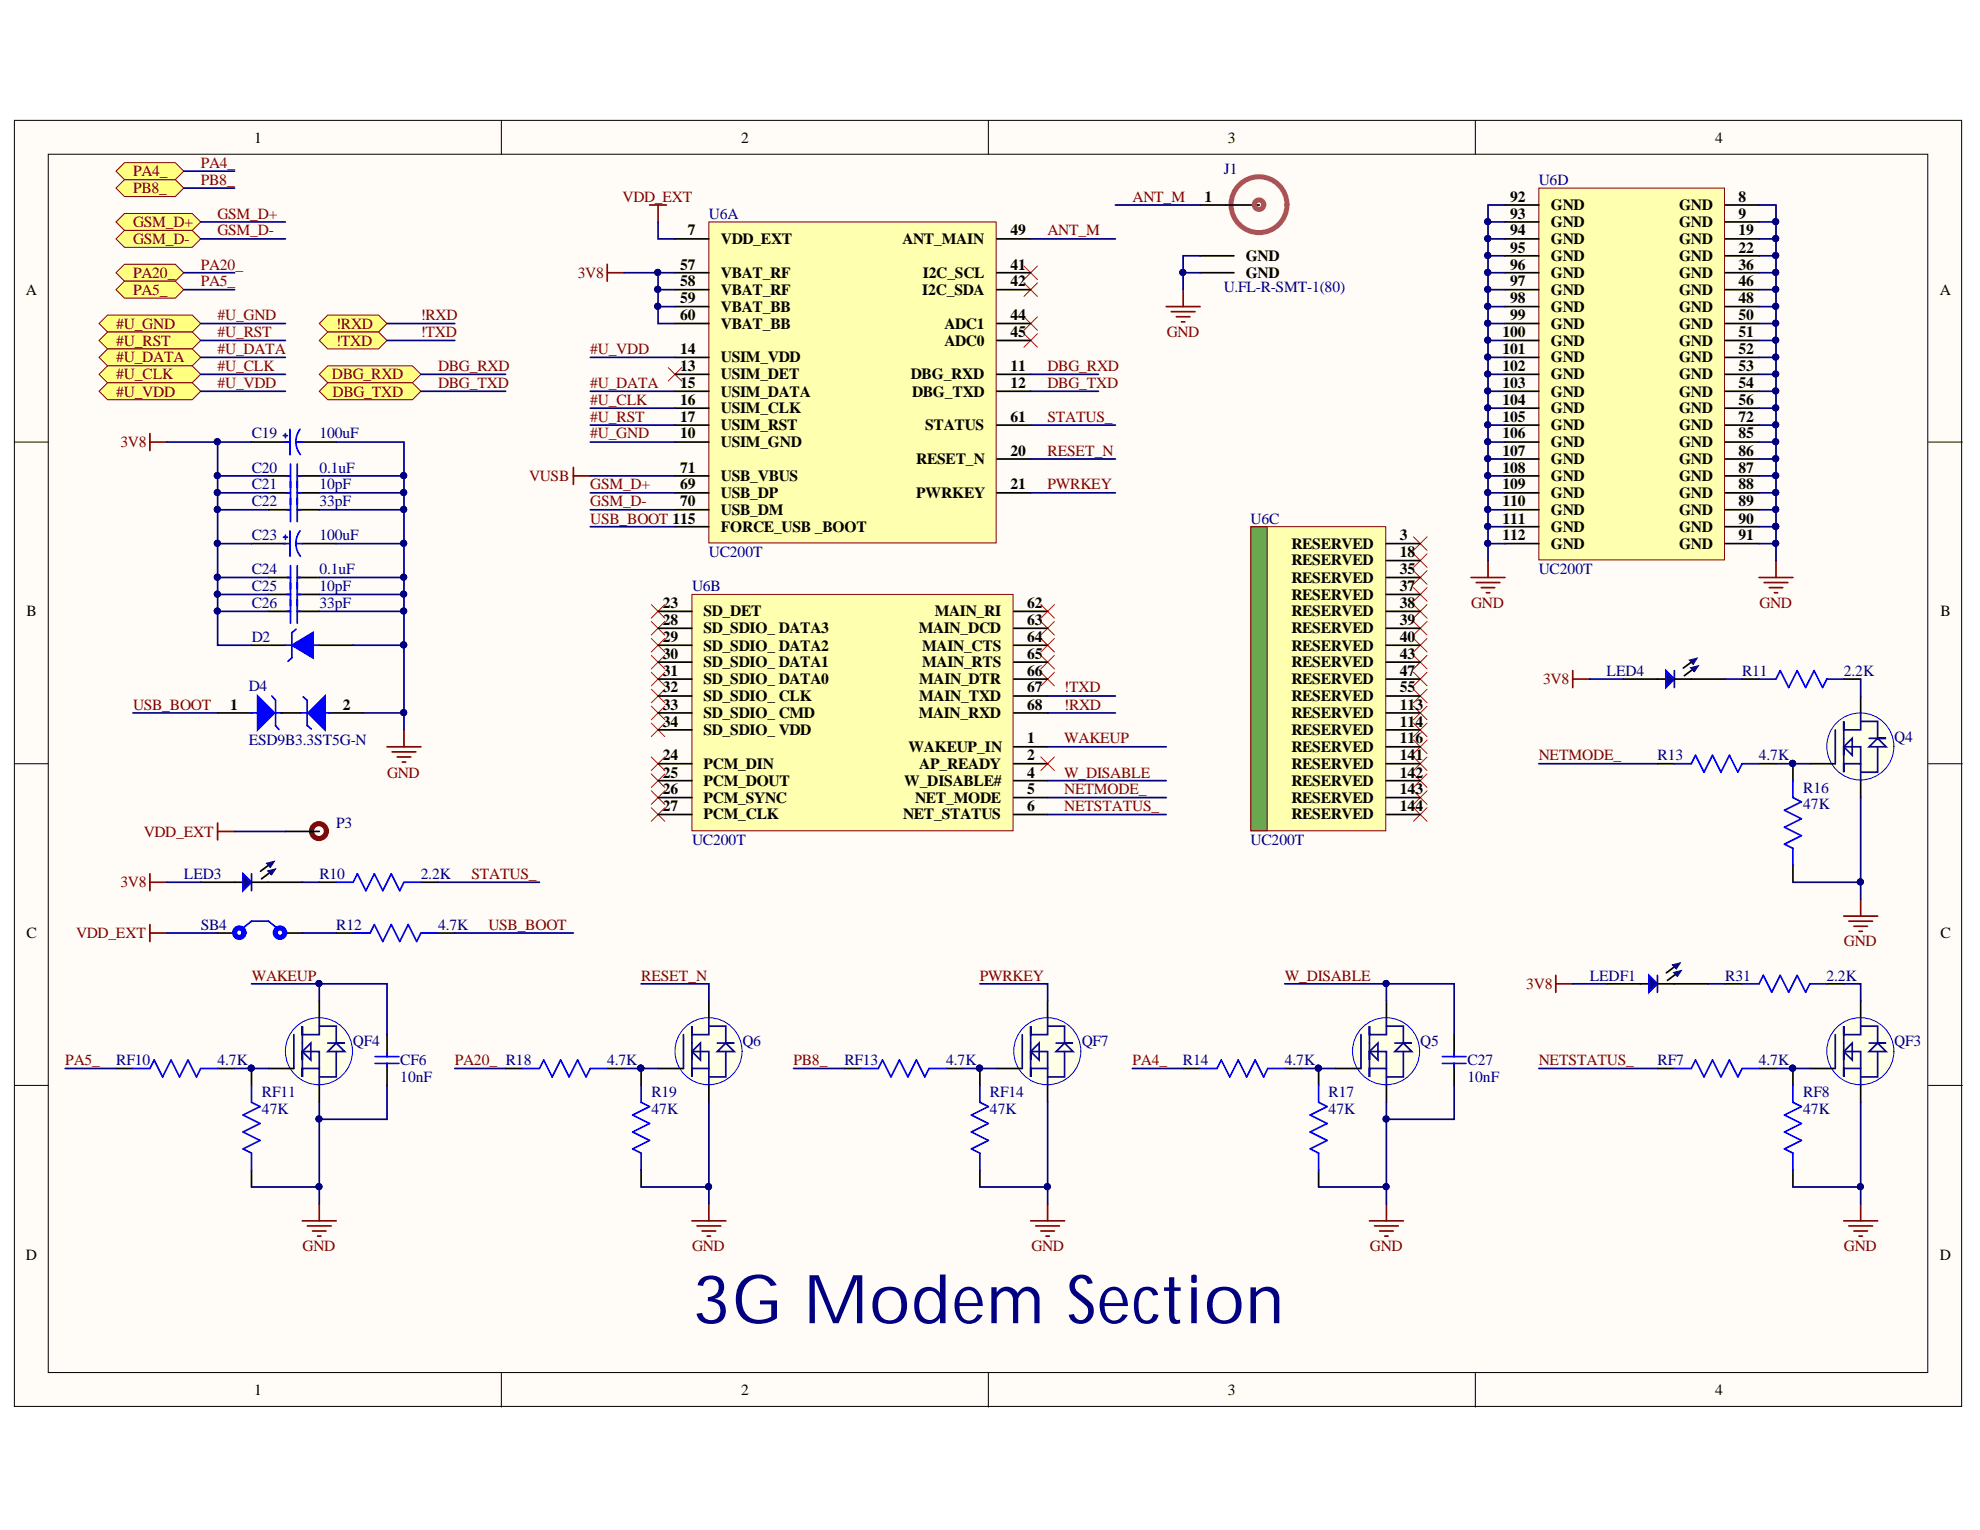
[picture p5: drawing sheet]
<svg xmlns="http://www.w3.org/2000/svg" width="279mm" height="216mm" viewBox="0 0 279 216" stroke-linecap="round" stroke-linejoin="round" font-family="sans-serif">
<defs><g id="words">
<text font-size="9.6" fill="#000080" x="97.7" y="186.7">3G Modem Section</text>
<g font-size="2.2" fill="#800000">
<text x="28.3" y="23.7">PA4_</text>
<text x="18.8" y="27.3">PB8_</text>
<text x="18.8" y="24.9">PA4_</text>
<text x="28.3" y="26">PB8_</text>
<text x="87.9" y="28.5">VDD_EXT</text>
<text x="159.8" y="28.5">ANT_M</text>
<text x="18.8" y="32">GSM_D+</text>
<text x="18.8" y="34.4">GSM_D-</text>
<text x="30.7" y="30.9">GSM_D+</text>
<text x="30.7" y="33.2">GSM_D-</text>
<text x="147.8" y="33.2">ANT_M</text>
<text x="18.8" y="39.2">PA20_</text>
<text x="18.8" y="41.6">PA5_</text>
<text x="28.3" y="38">PA20_</text>
<text x="28.3" y="40.4">PA5_</text>
<text x="81.5" y="39.2">3V8</text>
<text x="16.4" y="46.4">#U_GND</text>
<text x="30.7" y="45.2">#U_GND</text>
<text x="30.7" y="47.6">#U_RST</text>
<text x="47.4" y="46.4">!RXD</text>
<text x="59.4" y="45.2">!RXD</text>
<text x="59.4" y="47.6">!TXD</text>
<text x="164.6" y="47.6">GND</text>
<text x="16.4" y="48.8">#U_RST</text>
<text x="16.4" y="51.1">#U_DATA</text>
<text x="16.4" y="53.5">#U_CLK</text>
<text x="30.7" y="52.3">#U_CLK</text>
<text x="30.7" y="50">#U_DATA</text>
<text x="46.8" y="53.5">DBG_RXD</text>
<text x="47.4" y="48.8">!TXD</text>
<text x="61.8" y="52.3">DBG_RXD</text>
<text x="83.3" y="50">#U_VDD</text>
<text x="147.8" y="52.3">DBG_RXD</text>
<text x="16.4" y="56">#U_VDD</text>
<text x="30.7" y="54.8">#U_VDD</text>
<text x="46.9" y="56">DBG_TXD</text>
<text x="61.8" y="54.8">DBG_TXD</text>
<text x="83.3" y="59.5">#U_RST</text>
<text x="83.3" y="57.1">#U_CLK</text>
<text x="83.3" y="54.8">#U_DATA</text>
<text x="147.8" y="59.5">STATUS_</text>
<text x="147.8" y="54.8">DBG_TXD</text>
<text x="17" y="63.1">3V8</text>
<text x="83.3" y="61.9">#U_GND</text>
<text x="147.8" y="64.3">RESET_N</text>
<text x="74.7" y="67.9">VUSB</text>
<text x="83.3" y="69.1">GSM_D+</text>
<text x="83.3" y="71.4">GSM_D-</text>
<text x="147.8" y="69.1">PWRKEY</text>
<text x="83.3" y="73.9">USB_BOOT 115</text>
<text x="207.6" y="85.8">GND</text>
<text x="248.3" y="85.8">GND</text>
<text x="18.8" y="100.2">USB_BOOT</text>
<text x="150.2" y="100.2">!RXD</text>
<text x="150.2" y="97.7">!TXD</text>
<text x="217.7" y="96.5">3V8</text>
<text x="150.2" y="104.9">WAKEUP</text>
<text x="217.2" y="107.3">NETMODE_</text>
<text x="54.6" y="109.7">GND</text>
<text x="150.2" y="109.7">W_DISABLE</text>
<text x="150.2" y="112.1">NETMODE_</text>
<text x="20.3" y="118.1">VDD_EXT</text>
<text x="150.2" y="114.5">NETSTATUS_</text>
<text x="17" y="125.2">3V8</text>
<text x="66.6" y="124">STATUS_</text>
<text x="68.9" y="131.2">USB_BOOT</text>
<text x="10.7" y="132.4">VDD_EXT</text>
<text x="260.2" y="133.6">GND</text>
<text x="35.5" y="138.4">WAKEUP</text>
<text x="90.5" y="138.4">RESET_N</text>
<text x="138.3" y="138.4">PWRKEY</text>
<text x="181.3" y="138.4">W_DISABLE</text>
<text x="215.4" y="139.6">3V8</text>
<text x="9.2" y="150.3">PA5_</text>
<text x="64.2" y="150.3">PA20_ R18</text>
<text x="112" y="150.3">PB8_</text>
<text x="159.8" y="150.3">PA4_</text>
<text x="217.2" y="150.3">NETSTATUS_</text>
<text x="42.7" y="176.6">GND</text>
<text x="97.7" y="176.6">GND</text>
<text x="145.5" y="176.6">GND</text>
<text x="193.3" y="176.6">GND</text>
<text x="260.2" y="176.6">GND</text>
</g>
<g font-size="2.2">
<text x="35.9" y="20.1">1</text>
<text x="104.6" y="20.1">2</text>
<text x="173.3" y="20.1">3</text>
<text x="242" y="20.1">4</text>
<text x="170" y="28.5">1</text>
<text x="213.1" y="28.5">92</text>
<text x="218.8" y="29.7">GND</text>
<text x="236.9" y="29.7">GND</text>
<text x="245.3" y="28.5">8</text>
<text x="97.1" y="33.2">7</text>
<text x="101.7" y="34.4">VDD_EXT</text>
<text x="127.4" y="34.4">ANT_MAIN</text>
<text x="142.6" y="33.2">49</text>
<text x="213.1" y="30.9">93</text>
<text x="213.1" y="33.2">94</text>
<text x="213.1" y="35.7">95</text>
<text x="218.8" y="32">GND</text>
<text x="218.8" y="34.4">GND</text>
<text x="236.9" y="32">GND</text>
<text x="236.9" y="34.4">GND</text>
<text x="245.3" y="30.9">9</text>
<text x="245.3" y="33.2">19</text>
<text x="245.3" y="35.7">22</text>
<text x="3.6" y="41.6">A</text>
<text x="96" y="38">57</text>
<text x="96" y="40.4">58</text>
<text x="101.7" y="39.2">VBAT_RF</text>
<text x="101.7" y="41.6">VBAT_RF</text>
<text x="130.1" y="41.6">I2C_SDA</text>
<text x="130.2" y="39.2">I2C_SCL</text>
<text x="142.6" y="38">41</text>
<text x="142.6" y="40.4">42</text>
<text x="175.8" y="36.9">GND</text>
<text x="175.8" y="39.2">GND</text>
<text x="213.1" y="38">96</text>
<text x="213.1" y="40.4">97</text>
<text x="218.8" y="36.9">GND</text>
<text x="218.8" y="39.2">GND</text>
<text x="218.8" y="41.6">GND</text>
<text x="236.9" y="36.9">GND</text>
<text x="236.9" y="39.2">GND</text>
<text x="236.9" y="41.6">GND</text>
<text x="245.3" y="38">36</text>
<text x="245.3" y="40.4">46</text>
<text x="273.7" y="41.6">A</text>
<text x="96" y="42.8">59</text>
<text x="96" y="45.2">60</text>
<text x="101.7" y="44">VBAT_BB</text>
<text x="101.7" y="46.4">VBAT_BB</text>
<text x="133.3" y="46.4">ADC1</text>
<text x="142.6" y="45.2">44</text>
<text x="142.6" y="47.6">45</text>
<text x="212" y="47.6">100</text>
<text x="213.1" y="42.8">98</text>
<text x="213.1" y="45.2">99</text>
<text x="218.8" y="44">GND</text>
<text x="218.8" y="46.4">GND</text>
<text x="236.9" y="44">GND</text>
<text x="236.9" y="46.4">GND</text>
<text x="245.3" y="42.8">48</text>
<text x="245.3" y="45.2">50</text>
<text x="245.3" y="47.6">51</text>
<text x="96" y="52.3">13</text>
<text x="96" y="50">14</text>
<text x="101.7" y="53.5">USIM_DET</text>
<text x="101.7" y="51.1">USIM_VDD</text>
<text x="128.5" y="53.5">DBG_RXD</text>
<text x="133.3" y="48.8">ADC0</text>
<text x="142.6" y="52.3">11</text>
<text x="212" y="50">101</text>
<text x="212" y="52.3">102</text>
<text x="218.8" y="48.8">GND</text>
<text x="218.8" y="51.1">GND</text>
<text x="218.8" y="53.5">GND</text>
<text x="236.9" y="48.8">GND</text>
<text x="236.9" y="51.1">GND</text>
<text x="236.9" y="53.5">GND</text>
<text x="245.3" y="50">52</text>
<text x="245.3" y="52.3">53</text>
<text x="96" y="54.8">15</text>
<text x="96" y="57.1">16</text>
<text x="96" y="59.5">17</text>
<text x="101.7" y="56">USIM_DATA</text>
<text x="101.7" y="58.3">USIM_CLK</text>
<text x="128.7" y="56">DBG_TXD</text>
<text x="142.6" y="54.8">12</text>
<text x="142.6" y="59.5">61</text>
<text x="212" y="54.8">103</text>
<text x="212" y="57.1">104</text>
<text x="212" y="59.5">105</text>
<text x="218.8" y="56">GND</text>
<text x="218.8" y="58.3">GND</text>
<text x="236.9" y="56">GND</text>
<text x="236.9" y="58.3">GND</text>
<text x="245.3" y="54.8">54</text>
<text x="245.3" y="57.1">56</text>
<text x="245.3" y="59.5">72</text>
<text x="96" y="61.9">10</text>
<text x="101.7" y="63.1">USIM_GND</text>
<text x="101.7" y="60.7">USIM_RST</text>
<text x="129.3" y="65.5">RESET_N</text>
<text x="130.6" y="60.7">STATUS</text>
<text x="142.6" y="64.3">20</text>
<text x="212" y="61.9">106</text>
<text x="212" y="64.3">107</text>
<text x="218.8" y="60.7">GND</text>
<text x="218.8" y="63.1">GND</text>
<text x="218.8" y="65.5">GND</text>
<text x="236.9" y="60.7">GND</text>
<text x="236.9" y="63.1">GND</text>
<text x="236.9" y="65.5">GND</text>
<text x="245.3" y="61.9">85</text>
<text x="245.3" y="64.3">86</text>
<text x="96" y="69.1">69</text>
<text x="96" y="71.4">70</text>
<text x="96" y="66.7">71</text>
<text x="101.7" y="70.2">USB_DP</text>
<text x="101.7" y="67.9">USB_VBUS</text>
<text x="129.3" y="70.2">PWRKEY</text>
<text x="142.6" y="69.1">21</text>
<text x="212" y="66.7">108</text>
<text x="212" y="69.1">109</text>
<text x="212" y="71.4">110</text>
<text x="218.8" y="67.9">GND</text>
<text x="218.8" y="70.2">GND</text>
<text x="236.9" y="67.9">GND</text>
<text x="236.9" y="70.2">GND</text>
<text x="245.3" y="66.7">87</text>
<text x="245.3" y="69.1">88</text>
<text x="245.3" y="71.4">89</text>
<text x="101.7" y="72.7">USB_DM</text>
<text x="101.7" y="75.1">FORCE_USB _BOOT</text>
<text x="182.2" y="77.4">RESERVED</text>
<text x="197.5" y="76.2">3</text>
<text x="212" y="73.9">111</text>
<text x="212" y="76.2">112</text>
<text x="218.8" y="72.7">GND</text>
<text x="218.8" y="75.1">GND</text>
<text x="218.8" y="77.4">GND</text>
<text x="236.9" y="72.7">GND</text>
<text x="236.9" y="75.1">GND</text>
<text x="236.9" y="77.4">GND</text>
<text x="245.3" y="73.9">90</text>
<text x="245.3" y="76.2">91</text>
<text x="182.2" y="79.8">RESERVED</text>
<text x="182.2" y="82.2">RESERVED</text>
<text x="197.5" y="78.6">18</text>
<text x="197.5" y="81.1">35</text>
<text x="197.5" y="83.4">37</text>
<text x="3.7" y="87">B</text>
<text x="93.5" y="85.8">23</text>
<text x="93.5" y="88.2">28</text>
<text x="99.3" y="87">SD_DET</text>
<text x="99.3" y="89.3">SD_SDIO_ DATA3</text>
<text x="129.6" y="89.3">MAIN_DCD</text>
<text x="131.9" y="87">MAIN_RI</text>
<text x="144.9" y="85.8">62</text>
<text x="144.9" y="88.2">63</text>
<text x="182.2" y="84.6">RESERVED</text>
<text x="182.2" y="87">RESERVED</text>
<text x="182.2" y="89.3">RESERVED</text>
<text x="197.5" y="85.8">38</text>
<text x="197.5" y="88.2">39</text>
<text x="273.8" y="87">B</text>
<text x="93.5" y="90.6">29</text>
<text x="93.5" y="93">30</text>
<text x="93.5" y="95.3">31</text>
<text x="99.3" y="91.8">SD_SDIO_ DATA2</text>
<text x="99.3" y="94.2">SD_SDIO_ DATA1</text>
<text x="130.1" y="91.8">MAIN_CTS</text>
<text x="130.1" y="94.2">MAIN_RTS</text>
<text x="144.9" y="90.6">64</text>
<text x="144.9" y="93">65</text>
<text x="144.9" y="95.3">66</text>
<text x="182.2" y="91.8">RESERVED</text>
<text x="182.2" y="94.2">RESERVED</text>
<text x="197.5" y="90.6">40</text>
<text x="197.5" y="93">43</text>
<text x="197.5" y="95.3">47</text>
<text x="32.5" y="100.2">1</text>
<text x="48.4" y="100.2">2</text>
<text x="93.5" y="97.7">32</text>
<text x="93.5" y="100.2">33</text>
<text x="99.3" y="96.5">SD_SDIO_ DATA0</text>
<text x="99.3" y="99">SD_SDIO_ CLK</text>
<text x="99.3" y="101.4">SD_SDIO_ CMD</text>
<text x="129.6" y="101.4">MAIN_RXD</text>
<text x="129.7" y="96.5">MAIN_DTR</text>
<text x="129.7" y="99">MAIN_TXD</text>
<text x="144.9" y="97.7">67</text>
<text x="144.9" y="100.2">68</text>
<text x="182.2" y="96.5">RESERVED</text>
<text x="182.2" y="99">RESERVED</text>
<text x="182.2" y="101.4">RESERVED</text>
<text x="197.5" y="97.7">55</text>
<text x="197.5" y="100.2">113</text>
<text x="93.5" y="107.3">24</text>
<text x="93.5" y="102.5">34</text>
<text x="99.3" y="103.7">SD_SDIO_ VDD</text>
<text x="128.2" y="106.1">WAKEUP_IN</text>
<text x="144.9" y="104.9">1</text>
<text x="144.9" y="107.3">2</text>
<text x="182.2" y="103.7">RESERVED</text>
<text x="182.2" y="106.1">RESERVED</text>
<text x="197.5" y="102.5">114</text>
<text x="197.5" y="104.9">116</text>
<text x="197.5" y="107.3">141</text>
<text x="93.5" y="109.7">25</text>
<text x="93.5" y="112.1">26</text>
<text x="99.3" y="108.5">PCM_DIN</text>
<text x="99.3" y="110.9">PCM_DOUT</text>
<text x="99.3" y="113.3">PCM_SYNC</text>
<text x="127.6" y="110.9">W_DISABLE#</text>
<text x="129.1" y="113.3">NET_MODE</text>
<text x="129.7" y="108.5">AP_READY</text>
<text x="144.9" y="109.7">4</text>
<text x="144.9" y="112.1">5</text>
<text x="182.2" y="108.5">RESERVED</text>
<text x="182.2" y="110.9">RESERVED</text>
<text x="182.2" y="113.3">RESERVED</text>
<text x="197.5" y="109.7">142</text>
<text x="197.5" y="112.1">143</text>
<text x="93.5" y="114.5">27</text>
<text x="99.3" y="115.6">PCM_CLK</text>
<text x="127.4" y="115.6">NET_STATUS</text>
<text x="144.9" y="114.5">6</text>
<text x="182.2" y="115.6">RESERVED</text>
<text x="197.5" y="114.5">144</text>
<text x="3.7" y="132.4">C</text>
<text x="273.8" y="132.4">C</text>
<text x="3.6" y="177.8">D</text>
<text x="273.7" y="177.8">D</text>
<text x="35.9" y="196.9">1</text>
<text x="104.6" y="196.9">2</text>
<text x="173.3" y="196.9">3</text>
<text x="242" y="196.9">4</text>
</g>
<g font-size="2.2" fill="#000080">
<text x="172.7" y="24.5">J1</text>
<text x="217.2" y="26">U6D</text>
<text x="100" y="30.9">U6A</text>
<text x="172.7" y="41.2">U.FL-R-SMT-1(80)</text>
<text x="35.5" y="61.9">C19</text>
<text x="45.1" y="61.9">100uF</text>
<text x="35.5" y="69.1">C21</text>
<text x="35.5" y="71.4">C22</text>
<text x="35.5" y="66.7">C20</text>
<text x="45.1" y="69.1">10pF</text>
<text x="45.1" y="71.4">33pF</text>
<text x="45.1" y="66.7">0.1uF</text>
<text x="35.5" y="76.2">C23</text>
<text x="45.1" y="76.2">100uF</text>
<text x="176.5" y="73.9">U6C</text>
<text x="35.5" y="83.4">C25</text>
<text x="35.5" y="81.1">C24</text>
<text x="45.1" y="83.4">10pF</text>
<text x="45.1" y="81.1">0.1uF</text>
<text x="97.7" y="83.4">U6B</text>
<text x="100" y="78.6">UC200T</text>
<text x="217.2" y="81.1">UC200T</text>
<text x="35.5" y="85.8">C26</text>
<text x="45.1" y="85.8">33pF</text>
<text x="35.5" y="90.6">D2</text>
<text x="226.7" y="95.3">LED4</text>
<text x="245.8" y="95.3">R11</text>
<text x="260.2" y="95.3">2.2K</text>
<text x="35.1" y="97.5">D4</text>
<text x="35.1" y="105.2">ESD9B3.3ST5G-N</text>
<text x="233.9" y="107.3">R13</text>
<text x="248.2" y="107.3">4.7K</text>
<text x="267.3" y="104.6">Q4</text>
<text x="254.4" y="111.8">R16</text>
<text x="47.4" y="116.8">P3</text>
<text x="97.7" y="119.3">UC200T</text>
<text x="176.5" y="119.3">UC200T</text>
<text x="254.4" y="114.2">47K</text>
<text x="26" y="124">LED3</text>
<text x="45.1" y="124">R10</text>
<text x="59.4" y="124">2.2K</text>
<text x="28.3" y="131.2">SB4</text>
<text x="47.4" y="131.2">R12</text>
<text x="61.8" y="131.2">4.7K</text>
<text x="224.3" y="138.4">LEDF1</text>
<text x="243.5" y="138.4">R31</text>
<text x="257.7" y="138.4">2.2K</text>
<text x="49.8" y="147.7">QF4</text>
<text x="104.8" y="147.7">Q6</text>
<text x="152.6" y="147.7">QF7</text>
<text x="200.4" y="147.7">Q5</text>
<text x="267.3" y="147.7">QF3</text>
<text x="16.4" y="150.3">RF10</text>
<text x="30.7" y="150.3">4.7K</text>
<text x="37" y="154.9">RF11</text>
<text x="56.5" y="150.3">CF6</text>
<text x="56.5" y="152.7">10nF</text>
<text x="85.7" y="150.3">4.7K</text>
<text x="91.9" y="154.9">R19</text>
<text x="119.1" y="150.3">RF13</text>
<text x="133.5" y="150.3">4.7K</text>
<text x="139.7" y="154.9">RF14</text>
<text x="166.9" y="150.3">R14</text>
<text x="181.3" y="150.3">4.7K</text>
<text x="187.5" y="154.9">R17</text>
<text x="207.1" y="150.3">C27</text>
<text x="207.1" y="152.7">10nF</text>
<text x="233.9" y="150.3">RF7</text>
<text x="248.2" y="150.3">4.7K</text>
<text x="254.4" y="154.9">RF8</text>
<text x="37" y="157.2">47K</text>
<text x="91.9" y="157.2">47K</text>
<text x="139.7" y="157.2">47K</text>
<text x="187.5" y="157.2">47K</text>
<text x="254.4" y="157.2">47K</text>
</g>
</g></defs>
<g fill="#fffcf8" stroke="#000" stroke-width=".14">
<path d="M2 17h274.8v181.5h-274.8z"/>
<path d="M6.8 21.8h265.2v171.9h-265.2z"/>
</g>
<path d="M70.7 17v4.8M139.5 17v4.8M208.2 17v4.8M2 62.4h4.8M272.1 62.4h4.8M2 107.8h4.8M272.1 107.8h4.8M2 153.2h4.8M272.1 153.2h4.8M70.7 193.8v4.8M139.5 193.8v4.8M208.2 193.8v4.8" fill="none" stroke="#000" stroke-width=".14"/>
<g fill="none" stroke="#800000" stroke-width=".24">
<path d="M91.7 28.9h2.4M92.9 28.9v2.4M80.9 66v2.4M80.9 67.2h2.4M210 79.1v2.4M250.6 79.1v2.4M207.6 81.5h4.8M208.3 82.2h3.4M209 82.9h1.9M209.7 83.6h.5M248.2 81.5h4.8M248.9 82.2h3.4"/>
<path d="M249.7 82.9h1.9M250.4 83.6h.5"/>
</g>
<g fill="none" stroke="#f00" stroke-width=".14">
<path d="M199.5 75.8l1.9 1.9M199.5 78.1l1.9 2M201.4 75.8l-1.9 1.9M201.4 78.1l-1.9 2M199.5 80.5l1.9 1.9M199.5 85.3l1.9 1.9M199.5 82.9l1.9 1.9M199.5 87.7l1.9 1.9M199.5 90.1l1.9 1.9M199.5 92.5l1.9 1.9M199.5 97.3l1.9 1.9M199.5 94.9l1.9 1.9"/>
<path d="M199.5 99.6l1.9 2M201.4 80.5l-1.9 1.9M201.4 85.3l-1.9 1.9M201.4 82.9l-1.9 1.9M201.4 87.7l-1.9 1.9M201.4 90.1l-1.9 1.9M201.4 92.5l-1.9 1.9M201.4 97.3l-1.9 1.9M201.4 94.9l-1.9 1.9M201.4 99.6l-1.9 2M199.5 102l1.9 1.9M199.5 104.4l1.9 1.9"/>
<path d="M199.5 109.2l1.9 1.9M199.5 106.8l1.9 1.9M201.4 102l-1.9 1.9M201.4 104.4l-1.9 1.9M201.4 109.2l-1.9 1.9M201.4 106.8l-1.9 1.9"/>
</g>
<g fill="#ffff80" stroke="#800000" stroke-width=".14">
<path d="M16.4 31.3l1.2-1.2h9.5l1.2 1.2-1.2 1.2h-9.5z" fill-rule="evenodd"/>
<path d="M16.4 33.7l1.2-1.2h9.5l1.2 1.2-1.2 1.2h-9.5z" fill-rule="evenodd"/>
</g>
<g fill="none" stroke="#000" stroke-width=".24">
<path d="M37.9 69.5h3.1M37.9 71.9h3.1M37.9 67.2h3.1M41.9 69.5h3.2M41.9 71.9h3.2M41.9 67.2h3.2M35.5 91h4.8M37.9 83.9h3.1M37.9 86.3h3.1M37.9 81.5h3.1M41.9 83.9h3.2M41.9 86.3h3.2"/>
<path d="M41.9 81.5h3.2M45.1 91h4.7"/>
</g>
<g fill="none" stroke="#00f" stroke-width=".24">
<path d="M40.5 69.5h.5M40.5 71.9h.5M40.5 67.2h.5M41 65.5v8.1M41 79.8v8.1M41.9 65.5v8.1M41.9 79.8v8.1M41.9 69.5h.5M41.9 71.9h.5M41.9 67.2h.5M40.5 83.9h.5M40.5 86.3h.5"/>
<path d="M40.5 81.5h.5M41.2 89.3v3.5l-.6 .5M41.8 88.8l-.6 .5M41.9 83.9h.5M41.9 86.3h.5M41.9 81.5h.5"/>
</g>
<path d="M54.6 105.4h4.8M55.3 106.1h3.4M56 106.8h2M56.8 107.5h.4M57 103v2.4" fill="none" stroke="#800000" stroke-width=".24"/>
<path d="M41.2 91l3-1.7v3.5z" fill="#00f"/>
<path d="M40.3 91h.9M41.2 91l3-1.7v3.5zM44.2 91h.9M47.4 124.5h2.4l.6-1.2 1.2 2.4 1.2-2.4 1.2 2.4 1.2-2.4 1.2 2.4 .6-1.2h2.4M49.8 131.7h2.4l.6-1.2 1.2 2.4 1.2-2.4 1.2 2.4 1.2-2.4 1.2 2.4 .6-1.2h2.4" fill="none" stroke="#00f" stroke-width=".24"/>
<path d="M45.1 124.5h2.3M47.4 131.7h2.4M59.4 124.5h2.4M61.8 131.7h2.4" fill="none" stroke="#000" stroke-width=".24"/>
<circle cx="262.5" cy="105.3" r="4.7" fill="#ffffe8" stroke="#00f" stroke-width=".14"/>
<path d="M245.8 95.8h2.4M260.2 95.8h2.4M262.6 98.2v2.4M233.9 107.8h2.4M248.2 107.8h2.4M253 107.8v2.4M255.4 107.8h3.6M262.6 110.2v2.3M253 122.1v2.4" fill="none" stroke="#000" stroke-width=".24"/>
<path d="M259 103v4.8M260.2 106.6v2.4v-1.2h2.4v2.4M260.2 105.4l1.2-1.2v2.4zM262.6 100.6v2.4h-2.4v-1.2v4.8v-1.2h2.4v2.4M262.6 101.8h2.4v2.4M263.8 104.2h2.3h-1.1M263.8 105.4l1.2-1.2 1.1 1.2zM265 105.4v3.6h-2.4" fill="none" stroke="#0c0087" stroke-width=".24"/>
<path d="M248.2 95.8h2.4l.6-1.2 1.2 2.4 1.2-2.4 1.2 2.4 1.2-2.4 1.2 2.4 .6-1.2h2.4M236.3 107.8h2.4l.6-1.2 1.2 2.4 1.1-2.4 1.2 2.4 1.2-2.4 1.2 2.4 .6-1.2h2.4M253 110.2v2.3l1.2 .6-2.4 1.2 2.4 1.2-2.4 1.2 2.4 1.2-2.4 1.2 1.2 .6v2.4" fill="none" stroke="#00f" stroke-width=".24"/>
<circle cx="253" cy="107.7" r=".43" fill="#000080" stroke="#000080" stroke-width=".14"/>
<path d="M260.2 129.3h4.8M260.9 130h3.3M261.6 130.7h1.9M262.3 131.4h.5M262.6 126.9v2.4" fill="none" stroke="#800000" stroke-width=".24"/>
<circle cx="195.6" cy="148.3" r="4.7" fill="#ffffe8" stroke="#00f" stroke-width=".14"/>
<path d="M167 150.8h2.3M181.3 150.8h2.4M186.1 150.8v2.4M188.5 150.8h3.6M195.6 141.2v2.4M195.6 153.2v2.4M205.2 146v3.1M205.2 150.1v3.1M186.1 165.1v2.4" fill="none" stroke="#000" stroke-width=".24"/>
<path d="M192.1 146v4.8M193.2 149.6v2.4v-1.2h2.4v2.4M193.2 148.4l1.2-1.2v2.4zM195.6 143.6v2.4h-2.4v-1.2v4.8v-1.2h2.4v2.4M195.6 144.8h2.4v2.4M196.8 147.2h2.4h-1.2M196.8 148.4l1.2-1.2 1.2 1.2zM198 148.4v3.6h-2.4" fill="none" stroke="#0c0087" stroke-width=".24"/>
<path d="M169.3 150.8h2.4l.6-1.2 1.2 2.4 1.2-2.4 1.2 2.4 1.2-2.4 1.2 2.4 .6-1.2h2.4M186.1 153.2v2.4l1.2 .6-2.4 1.1 2.4 1.2-2.4 1.2 2.4 1.2-2.4 1.2 1.2 .6v2.4M203.5 149.1h3.4M203.5 150.1h3.4M205.2 148.6v.5M205.2 150.1v.4" fill="none" stroke="#00f" stroke-width=".24"/>
<circle cx="186" cy="150.7" r=".43" fill="#000080" stroke="#000080" stroke-width=".14"/>
<path d="M193.2 172.3h4.8M194 173h3.3M194.7 173.7h1.9M195.4 174.4h.5M195.6 169.9v2.4" fill="none" stroke="#800000" stroke-width=".24"/>
<circle cx="100" cy="148.3" r="4.7" fill="#ffffe8" stroke="#00f" stroke-width=".14"/>
<path d="M71.3 150.8h2.4M85.7 150.8h2.4M90.5 150.8v2.4M92.9 150.8h3.5M100 141.2v2.4M100 153.2v2.4M90.5 165.1v2.4" fill="none" stroke="#000" stroke-width=".24"/>
<path d="M96.4 146v4.8M97.6 149.6v2.4v-1.2h2.4v2.4M97.6 148.4l1.2-1.2v2.4zM100 143.6v2.4h-2.4v-1.2v4.8v-1.2h2.4v2.4M100 144.8h2.4v2.4M101.2 147.2h2.4h-1.2M101.2 148.4l1.2-1.2 1.2 1.2zM102.4 148.4v3.6h-2.4" fill="none" stroke="#0c0087" stroke-width=".24"/>
<path d="M73.7 150.8h2.4l.6-1.2 1.2 2.4 1.2-2.4 1.2 2.4 1.2-2.4 1.2 2.4 .6-1.2h2.4M90.5 153.2v2.4l1.2 .6-2.4 1.1 2.4 1.2-2.4 1.2 2.4 1.2-2.4 1.2 1.2 .6v2.4" fill="none" stroke="#00f" stroke-width=".24"/>
<circle cx="90.4" cy="150.7" r=".43" fill="#000080" stroke="#000080" stroke-width=".14"/>
<path d="M97.6 172.3h4.8M98.4 173h3.3M99.1 173.7h1.9M99.8 174.4h.5M100 169.9v2.4" fill="none" stroke="#800000" stroke-width=".24"/>
<g fill="#ffff80" stroke="#800000" stroke-width=".14">
<path d="M16.4 38.5l1.2-1.2h7.1l1.2 1.2-1.2 1.2h-7.1z" fill-rule="evenodd"/>
<path d="M16.4 40.9l1.2-1.2h7.1l1.2 1.2-1.2 1.2h-7.1z" fill-rule="evenodd"/>
</g>
<g fill="none" stroke="#f00" stroke-width=".14">
<path d="M144.5 39.9l1.9 1.9M144.5 37.5l1.9 1.9M146.4 39.9l-1.9 1.9M146.4 37.5l-1.9 1.9M94.3 51.9l1.9 1.9M96.2 51.9l-1.9 1.9M144.5 47.1l1.9 1.9M144.5 44.7l1.9 1.9M146.4 47.1l-1.9 1.9M146.4 44.7l-1.9 1.9M91.9 85.3l1.9 1.9M91.9 87.7l1.9 1.9"/>
<path d="M91.9 90.1l1.9 1.9M91.9 92.5l1.9 1.9M91.9 94.9l1.9 1.9M91.9 97.3l1.9 1.9M91.9 99.6l1.9 2M93.8 85.3l-1.9 1.9M93.8 87.7l-1.9 1.9M93.8 90.1l-1.9 1.9M93.8 92.5l-1.9 1.9M93.8 94.9l-1.9 1.9M93.8 97.3l-1.9 1.9M93.8 99.6l-1.9 2"/>
<path d="M146.9 87.7l1.9 1.9M146.9 85.3l1.9 1.9M148.8 87.7l-1.9 1.9M148.8 85.3l-1.9 1.9M91.9 109.2l1.9 1.9M91.9 111.6l1.9 1.9M91.9 114l1.9 1.9M91.9 102l1.9 1.9M91.9 106.8l1.9 1.9M93.8 109.2l-1.9 1.9M93.8 111.6l-1.9 1.9M93.8 114l-1.9 1.9"/>
<path d="M93.8 102l-1.9 1.9M93.8 106.8l-1.9 1.9M146.9 106.8l1.9 1.9M148.8 106.8l-1.9 1.9"/>
</g>
<circle cx="45" cy="117.3" r="1.05" fill="none" stroke="#5b0f00" stroke-width=".72"/>
<path d="M40.3 117.3h4.8" fill="none" stroke="#000" stroke-width=".24"/>
<path d="M164.6 43.3h4.7M165.3 44h3.3M166 44.7h1.9M166.7 45.4h.5M167 40.9v2.4M30.7 116.1v2.4M30.7 117.3h2.4" fill="none" stroke="#800000" stroke-width=".24"/>
<g fill="#ffff80" stroke="#800000" stroke-width=".14">
<path d="M14 45.7l1.2-1.2h11.9l1.2 1.2-1.2 1.1h-11.9z" fill-rule="evenodd"/>
<path d="M14 48l1.2-1.2h11.9l1.2 1.2-1.2 1.2h-11.9z" fill-rule="evenodd"/>
<path d="M14 50.4l1.2-1.2h11.9l1.2 1.2-1.2 1.2h-11.9z" fill-rule="evenodd"/>
<path d="M14 52.8l1.2-1.2h11.9l1.2 1.2-1.2 1.2h-11.9z" fill-rule="evenodd"/>
<path d="M14 55.2l1.2-1.2h11.9l1.2 1.2-1.2 1.2h-11.9z" fill-rule="evenodd"/>
<path d="M45.1 45.7l1.1-1.2h7.2l1.2 1.2-1.2 1.1h-7.2z" fill-rule="evenodd"/>
<path d="M45.1 48l1.1-1.2h7.2l1.2 1.2-1.2 1.2h-7.2z" fill-rule="evenodd"/>
</g>
<path d="M28.3 124.5h6M37.9 124.5h4.8" fill="none" stroke="#000" stroke-width=".24"/>
<path d="M34.3 123.3l1.2 1.2-1.2 1.2z" fill="#0c0087"/>
<path d="M34.3 123.3l1.2 1.2-1.2 1.2z" fill="none" stroke="#00f" stroke-width=".24"/>
<path d="M35.5 123.3v2.4" fill="none" stroke="#11037f" stroke-width=".24"/>
<path d="M35.5 124.5h2.4M37.9 122.1l-1.1 .8" fill="none" stroke="#000" stroke-width=".24"/>
<path d="M37.6 121.8l1.1-.3-.5 .9z" fill-rule="evenodd" fill="#0c0087"/>
<path d="M37.6 121.8l1.1-.3-.5 .9z" fill="none" stroke="#0c0087" stroke-width=".14"/>
<path d="M38.1 123.2l-1.2 .8" fill="none" stroke="#000" stroke-width=".24"/>
<path d="M37.8 122.9l1.1-.3-.6 .8z" fill="#0c0087"/>
<path d="M37.8 122.9l1.1-.3-.6 .8z" fill="none" stroke="#0c0087" stroke-width=".14"/>
<path d="M229.1 95.8h6M238.7 95.8h4.7" fill="none" stroke="#000" stroke-width=".24"/>
<path d="M235.1 94.6l1.2 1.2-1.2 1.2z" fill="#0c0087"/>
<path d="M235.1 94.6l1.2 1.2-1.2 1.2z" fill="none" stroke="#00f" stroke-width=".24"/>
<path d="M236.3 94.6v2.4" fill="none" stroke="#11037f" stroke-width=".24"/>
<path d="M236.3 95.8h2.4M238.7 93.4l-1.2 .9" fill="none" stroke="#000" stroke-width=".24"/>
<path d="M238.4 93.1l1.1-.2-.6 .8z" fill-rule="evenodd" fill="#0c0087"/>
<path d="M238.4 93.1l1.1-.2-.6 .8z" fill="none" stroke="#0c0087" stroke-width=".14"/>
<path d="M238.8 94.5l-1.1 .8" fill="none" stroke="#000" stroke-width=".24"/>
<path d="M238.5 94.2l1.2-.3-.6 .9z" fill="#0c0087"/>
<path d="M238.5 94.2l1.2-.3-.6 .9z" fill="none" stroke="#0c0087" stroke-width=".14"/>
<path d="M169.3 36.1h4.8M169.3 38.5h4.8M169.3 28.9h8.4M30.7 131.7h2.4M40.3 131.7h2.4" fill="none" stroke="#000" stroke-width=".24"/>
<g fill="none" stroke="#a64d79" stroke-width=".72">
<circle cx="177.7" cy="28.9" r=".67"/>
<circle cx="177.7" cy="28.9" r="3.9"/>
</g>
<path d="M146.9 90.1l1.9 1.9M146.9 92.5l1.9 1.9M146.9 94.9l1.9 1.9M148.8 90.1l-1.9 1.9M148.8 92.5l-1.9 1.9M148.8 94.9l-1.9 1.9M199.5 111.6l1.9 1.9M199.5 114l1.9 1.9M201.4 111.6l-1.9 1.9M201.4 114l-1.9 1.9" fill="none" stroke="#f00" stroke-width=".14"/>
<path d="M21.2 61.2v2.4M21.2 62.4h2.3M21.2 130.5v2.4M21.2 131.7h2.3" fill="none" stroke="#800000" stroke-width=".24"/>
<g fill="none" stroke="#00f" stroke-width=".72">
<circle cx="33.8" cy="131.6" r=".67"/>
<circle cx="39.5" cy="131.6" r=".67"/>
</g>
<path d="M34.3 130.9l1.2-.9h2.4l1.2 .9" fill="none" stroke="#00f" stroke-width=".24"/>
<circle cx="262.5" cy="148.3" r="4.7" fill="#ffffe8" stroke="#00f" stroke-width=".14"/>
<path d="M233.9 150.8h2.4M248.2 150.8h2.4M253 150.8v2.4M255.4 150.8h3.6M262.6 141.2v2.4M262.6 153.2v2.4M253 165.1v2.4" fill="none" stroke="#000" stroke-width=".24"/>
<path d="M259 146v4.8M260.2 149.6v2.4v-1.2h2.4v2.4M260.2 148.4l1.2-1.2v2.4zM262.6 143.6v2.4h-2.4v-1.2v4.8v-1.2h2.4v2.4M262.6 144.8h2.4v2.4M263.8 147.2h2.3h-1.1M263.8 148.4l1.2-1.2 1.1 1.2zM265 148.4v3.6h-2.4" fill="none" stroke="#0c0087" stroke-width=".24"/>
<path d="M236.3 150.8h2.4l.6-1.2 1.2 2.4 1.1-2.4 1.2 2.4 1.2-2.4 1.2 2.4 .6-1.2h2.4M253 153.2v2.4l1.2 .6-2.4 1.1 2.4 1.2-2.4 1.2 2.4 1.2-2.4 1.2 1.2 .6v2.4" fill="none" stroke="#00f" stroke-width=".24"/>
<circle cx="253" cy="150.7" r=".43" fill="#000080" stroke="#000080" stroke-width=".14"/>
<path d="M260.2 172.3h4.8M260.9 173h3.3M261.6 173.7h1.9M262.3 174.4h.5M262.6 169.9v2.4" fill="none" stroke="#800000" stroke-width=".24"/>
<circle cx="45" cy="148.3" r="4.7" fill="#ffffe8" stroke="#00f" stroke-width=".14"/>
<path d="M16.4 150.8h2.4M30.7 150.8h2.4M35.5 150.8v2.4M37.9 150.8h3.6M45.1 141.2v2.4M45.1 153.2v2.4M54.6 146v3.1M54.6 150.1v3.1M35.5 165.1v2.4" fill="none" stroke="#000" stroke-width=".24"/>
<path d="M41.5 146v4.8M42.7 149.6v2.4v-1.2h2.4v2.4M42.7 148.4l1.2-1.2v2.4zM45.1 143.6v2.4h-2.4v-1.2v4.8v-1.2h2.4v2.4M45.1 144.8h2.3v2.4M46.2 147.2h2.4h-1.2M46.2 148.4l1.2-1.2 1.2 1.2zM47.4 148.4v3.6h-2.3" fill="none" stroke="#0c0087" stroke-width=".24"/>
<path d="M18.8 150.8h2.4l.5-1.2 1.2 2.4 1.2-2.4 1.2 2.4 1.2-2.4 1.2 2.4 .6-1.2h2.4M35.5 153.2v2.4l1.2 .6-2.4 1.1 2.4 1.2-2.4 1.2 2.4 1.2-2.4 1.2 1.2 .6v2.4M52.9 149.1h3.4M52.9 150.1h3.4M54.6 148.6v.5M54.6 150.1v.4" fill="none" stroke="#00f" stroke-width=".24"/>
<circle cx="35.4" cy="150.7" r=".43" fill="#000080" stroke="#000080" stroke-width=".14"/>
<path d="M42.7 172.3h4.7M43.4 173h3.3M44.1 173.7h1.9M44.8 174.4h.5M45.1 169.9v2.4" fill="none" stroke="#800000" stroke-width=".24"/>
<circle cx="147.8" cy="148.3" r="4.7" fill="#ffffe8" stroke="#00f" stroke-width=".14"/>
<path d="M119.2 150.8h2.3M133.5 150.8h2.4M138.3 150.8v2.4M140.7 150.8h3.5M147.8 141.2v2.4M147.8 153.2v2.4M138.3 165.1v2.4" fill="none" stroke="#000" stroke-width=".24"/>
<path d="M144.2 146v4.8M145.4 149.6v2.4v-1.2h2.4v2.4M145.4 148.4l1.2-1.2v2.4zM147.8 143.6v2.4h-2.4v-1.2v4.8v-1.2h2.4v2.4M147.8 144.8h2.4v2.4M149 147.2h2.4h-1.2M149 148.4l1.2-1.2 1.2 1.2zM150.2 148.4v3.6h-2.4" fill="none" stroke="#0c0087" stroke-width=".24"/>
<path d="M121.5 150.8h2.4l.6-1.2 1.2 2.4 1.2-2.4 1.2 2.4 1.2-2.4 1.2 2.4 .6-1.2h2.4M138.3 153.2v2.4l1.2 .6-2.4 1.1 2.4 1.2-2.4 1.2 2.4 1.2-2.4 1.2 1.2 .6v2.4" fill="none" stroke="#00f" stroke-width=".24"/>
<circle cx="138.2" cy="150.7" r=".43" fill="#000080" stroke="#000080" stroke-width=".14"/>
<path d="M145.4 172.3h4.8M146.2 173h3.3M146.9 173.7h1.9M147.6 174.4h.5M147.8 169.9v2.4" fill="none" stroke="#800000" stroke-width=".24"/>
<g fill="#ffff80" stroke="#800000" stroke-width=".14">
<path d="M16.4 26.5l1.2-1.2h7.1l1.2 1.2-1.2 1.2h-7.1z" fill-rule="evenodd"/>
<path d="M16.4 24.2l1.2-1.2h7.1l1.2 1.2-1.2 1.1h-7.1z" fill-rule="evenodd"/>
</g>
<path d="M85.7 37.3v2.4M85.7 38.5h2.4M221.9 94.6v2.4M221.9 95.8h2.4M21.2 123.3v2.4M21.2 124.5h2.3" fill="none" stroke="#800000" stroke-width=".24"/>
<path d="M226.7 138.8h6M236.3 138.8h4.8M243.4 138.8h2.4M257.8 138.8h2.4" fill="none" stroke="#000" stroke-width=".24"/>
<path d="M245.8 138.8h2.4l.6-1.2 1.2 2.4 1.2-2.4 1.2 2.4 1.2-2.4 1.2 2.4 .6-1.2h2.4" fill="none" stroke="#00f" stroke-width=".24"/>
<path d="M232.7 137.6l1.2 1.2-1.2 1.2z" fill="#0c0087"/>
<path d="M232.7 137.6l1.2 1.2-1.2 1.2z" fill="none" stroke="#00f" stroke-width=".24"/>
<path d="M233.9 137.6v2.4" fill="none" stroke="#11037f" stroke-width=".24"/>
<path d="M233.9 138.8h2.4M236.3 136.4l-1.2 .9" fill="none" stroke="#000" stroke-width=".24"/>
<path d="M236 136.2l1.1-.3-.5 .8z" fill-rule="evenodd" fill="#0c0087"/>
<path d="M236 136.2l1.1-.3-.5 .8z" fill="none" stroke="#0c0087" stroke-width=".14"/>
<path d="M236.4 137.5l-1.1 .9" fill="none" stroke="#000" stroke-width=".24"/>
<path d="M236.2 137.2l1.1-.3-.6 .9z" fill="#0c0087"/>
<path d="M236.2 137.2l1.1-.3-.6 .9z" fill="none" stroke="#0c0087" stroke-width=".14"/>
<path d="M219.5 137.6v2.4M219.5 138.8h2.4" fill="none" stroke="#800000" stroke-width=".24"/>
<path d="M35.5 62.4h4.8M35.5 76.7h4.8M42.7 62.4h4.7M42.7 76.7h4.7" fill="none" stroke="#000" stroke-width=".24"/>
<path d="M40 61.5h.6M40 75.8h.6M40 62.4h.9M40 76.7h.9M40.3 61.2v.6M40.3 75.5v.6M40.9 60.6v3.6M40.9 74.9v3.6M41.8 62.4h.9M41.8 76.7h.9M42.3 60.6a2.94 2.94 0 0 0 .1 3.5M42.3 74.9a2.94 2.94 0 0 0 .1 3.6" fill="none" stroke="#00f" stroke-width=".24"/>
<path d="M100 31.3h40.6v45.3h-40.6z" fill="#ffffb0" stroke="#800000" stroke-width=".14"/>
<g fill="none" stroke="#000" stroke-width=".24">
<path d="M95.2 33.7h4.8M95.2 38.5h4.8M140.7 33.7h4.7M140.7 38.5h4.7M95.2 52.8h4.8M95.2 55.2h4.8M95.2 50.4h4.8M95.2 57.6h4.8M95.2 60h4.8M95.2 40.9h4.8M95.2 45.7h4.8M95.2 43.3h4.8"/>
<path d="M140.7 52.8h4.7M140.7 55.2h4.7M140.7 60h4.7M140.7 40.9h4.7M140.7 45.7h4.7M140.7 48h4.7M95.2 62.4h4.8M95.2 69.5h4.8M95.2 71.9h4.8M95.2 67.2h4.8M95.2 74.3h4.8M140.7 64.8h4.7"/>
<path d="M140.7 69.5h4.7"/>
</g>
<path d="M97.6 83.9h45.4v33.3h-45.4z" fill="#ffffb0" stroke="#800000" stroke-width=".14"/>
<g fill="none" stroke="#000" stroke-width=".24">
<path d="M92.9 86.3h4.7M92.9 88.7h4.7M92.9 91h4.7M92.9 93.4h4.7M92.9 95.8h4.7M92.9 98.2h4.7M143.1 86.3h4.7M143.1 88.7h4.7M143.1 91h4.7M143.1 93.4h4.7M143.1 95.8h4.7M143.1 98.2h4.7"/>
<path d="M92.9 107.8h4.7M92.9 110.2h4.7M92.9 112.5h4.7M92.9 114.9h4.7M92.9 100.6h4.7M92.9 103h4.7M143.1 105.4h4.7M143.1 107.8h4.7M143.1 110.2h4.7M143.1 112.5h4.7M143.1 114.9h4.7M143.1 100.6h4.7"/>
</g>
<path d="M176.5 74.3h19v42.9h-19z" fill="#ffffb0" stroke="#800000" stroke-width=".14"/>
<g fill="none" stroke="#000" stroke-width=".24">
<path d="M195.6 76.7h4.8M195.6 79.1h4.8M195.6 81.5h4.8M195.6 83.9h4.8M195.6 86.3h4.8M195.6 88.7h4.8M195.6 91h4.8M195.6 93.4h4.8M195.6 95.8h4.8M195.6 98.2h4.8M195.6 100.6h4.8M195.6 103h4.8"/>
<path d="M195.6 105.4h4.8M195.6 107.8h4.8M195.6 110.2h4.8M195.6 112.5h4.8M195.6 114.9h4.8"/>
</g>
<path d="M176.5 74.3h2.3v42.9h-2.3z" fill="#6aa84f" stroke="#800000" stroke-width=".14"/>
<path d="M217.1 26.5h26.2v52.5h-26.2z" fill="#ffffb0" stroke="#800000" stroke-width=".14"/>
<g fill="none" stroke="#000" stroke-width=".24">
<path d="M212.4 28.9h4.7M212.4 31.3h4.7M212.4 33.7h4.7M212.4 36.1h4.7M212.4 38.5h4.7M243.4 28.9h4.8M243.4 31.3h4.8M243.4 33.7h4.8M243.4 36.1h4.8M243.4 38.5h4.8M212.4 40.9h4.7M212.4 43.3h4.7"/>
<path d="M212.4 45.7h4.7M212.4 48h4.7M212.4 50.4h4.7M212.4 52.8h4.7M212.4 55.2h4.7M212.4 57.6h4.7M212.4 60h4.7M243.4 40.9h4.8M243.4 43.3h4.8M243.4 45.7h4.8M243.4 48h4.8M243.4 50.4h4.8"/>
<path d="M243.4 52.8h4.8M243.4 55.2h4.8M243.4 57.6h4.8M243.4 60h4.8M212.4 62.4h4.7M212.4 64.8h4.7M212.4 67.2h4.7M212.4 69.5h4.7M212.4 71.9h4.7M212.4 74.3h4.7M212.4 76.7h4.7M243.4 62.4h4.8"/>
<path d="M243.4 64.8h4.8M243.4 67.2h4.8M243.4 69.5h4.8M243.4 71.9h4.8M243.4 74.3h4.8M243.4 76.7h4.8"/>
</g>
<g fill="#ffff80" stroke="#800000" stroke-width=".14">
<path d="M45.1 52.8l1.1-1.2h12l1.2 1.2-1.2 1.2h-12z" fill-rule="evenodd"/>
<path d="M45.1 55.2l1.1-1.2h12l1.2 1.2-1.2 1.2h-12z" fill-rule="evenodd"/>
</g>
<path d="M30.7 100.6h4.8M39.7 100.6h2.7M46.5 100.6h4.8" fill="none" stroke="#000" stroke-width=".24"/>
<path d="M38.4 98.2l.4 .6M38.9 98.8v3.6l.5 .5M42.8 98.3l.5 .5v3.6M35.3 100.6h.9M38.9 100.6h.9M42.4 100.6h.9M43.4 102.4l.5 .5" fill="none" stroke="#00f" stroke-width=".24"/>
<path d="M36.4 98.2l2.3 2.4-2.3 2.4z" fill="#00f"/>
<path d="M36.4 98.2l2.3 2.4-2.3 2.4z" fill="none" stroke="#00f" stroke-width=".24"/>
<path d="M43.5 100.6l2.4-2.4v4.8z" fill="#00f"/>
<path d="M43.5 100.6l2.4-2.4v4.8zM45.7 100.6h.9" fill="none" stroke="#00f" stroke-width=".24"/>
<g fill="none" stroke="#000080" stroke-width=".24">
<path d="M25.9 38.5h7.2M25.9 26.5h7.2M25.9 24.2h7.2M28.3 31.3h12M28.3 33.7h12M88.1 38.5h7.1M92.9 38.5v2.4h2.3M92.9 31.3v2.4h2.3M145.4 33.7h12M157.4 28.9h11.9M169.3 36.1h-2.3v2.4M169.3 38.5h-2.3v2.4"/>
<path d="M210 31.3h2.4M210 33.7h2.4M210 36.1h2.4M210 38.5h2.4M212.4 28.9h-2.4v50.2M248.2 28.9h2.4v45.4M248.2 31.3h2.4M248.2 33.7h2.4M248.2 36.1h2.4M248.2 38.5h2.4M25.9 40.9h7.2M28.3 45.7h12"/>
<path d="M28.3 48h12M28.3 50.4h12M28.3 52.8h12M28.3 55.2h12M54.6 45.7h9.6M54.6 48h9.6M59.4 52.8h11.9M59.4 55.2h11.9M83.3 50.4h11.9M83.3 55.2h11.9M83.3 57.6h11.9M83.3 60h11.9"/>
<path d="M92.9 43.3v2.4h2.3M92.9 40.9v2.4h2.3M145.4 52.8h9.6M145.4 55.2h9.6M145.4 60h12M210 40.9h2.4M210 43.3h2.4M210 45.7h2.4M210 48h2.4M210 50.4h2.4M210 52.8h2.4M210 55.2h2.4"/>
<path d="M210 57.6h2.4M210 60h2.4M248.2 40.9h2.4M248.2 43.3h2.4M248.2 45.7h2.4M248.2 48h2.4M248.2 50.4h2.4M248.2 52.8h2.4M248.2 55.2h2.4M248.2 57.6h2.4M248.2 60h2.4M23.5 62.4h7.2"/>
<path d="M30.7 67.2h7.2M30.7 69.5h7.2M30.7 71.9v4.8M35.5 76.7h-4.8v9.6h7.2M35.5 62.4h-4.8v9.5h7.2M47.4 62.4h9.6v4.8h-11.9M47.4 76.7h9.6v4.8h-11.9M57 67.2v2.3h-11.9M57 69.5v2.4h-11.9M57 71.9v4.8M83.3 62.4h11.9M83.3 67.2h11.9"/>
<path d="M83.3 69.5h11.9M83.3 71.9h11.9M83.3 74.3h11.9M145.4 64.8h12M145.4 69.5h12M210 62.4h2.4M210 64.8h2.4M210 67.2h2.4M210 69.5h2.4M210 71.9h2.4M210 76.7h2.4M210 74.3h2.4"/>
<path d="M248.2 76.7h2.4v2.4M248.2 62.4h2.4M248.2 64.8h2.4M248.2 67.2h2.4M248.2 69.5h2.4M248.2 71.9h2.4M248.2 74.3h2.4M250.6 74.3v2.4M30.7 86.3v4.7h4.8M30.7 81.5h7.2M30.7 83.9h7.2M49.8 91h7.2"/>
<path d="M57 81.5v2.4h-11.9M57 83.9v2.4h-11.9M57 86.3v14.3M147.8 98.2h9.6M224.3 95.8h4.8M243.4 95.8h2.4M262.6 95.8v2.4M18.8 100.6h11.9M33.1 117.3h7.2M51.3 100.6h5.7v2.4M147.8 100.6h9.6M147.8 112.5h16.8"/>
<path d="M147.8 114.9h16.8M147.8 110.2h16.8M147.8 105.4h16.8M217.1 107.8h16.8M250.6 107.8h4.8M262.6 112.5v14.4M23.5 124.5h4.8M23.5 131.7h7.2M35.5 138.8h19.1v7.2M42.7 124.5h2.4M42.7 131.7h4.7M45.1 138.8v2.4"/>
<path d="M61.8 124.5h14.3M64.2 131.7h16.7M90.5 138.8h9.5v2.4M138.3 138.8h9.5v2.4M181.3 138.8h23.9v7.2M195.6 138.8v2.4M221.9 138.8h4.8M241.1 138.8h2.3M253 124.5h9.6M260.2 138.8h2.4v2.4M9.2 150.8h7.2M33.1 150.8h4.8"/>
<path d="M45.1 155.6v14.3M54.6 153.2v4.7h-9.5M64.2 150.8h7.1M88.1 150.8h4.8M100 155.6v14.3M112 150.8h7.2M135.9 150.8h4.8M147.8 155.6v14.3M159.8 150.8h7.2M183.7 150.8h4.8M195.6 155.6v14.3M205.2 153.2v4.7h-9.6"/>
<path d="M217.1 150.8h16.8M250.6 150.8h4.8M262.6 155.6v14.3M35.5 167.5h9.6M90.5 167.5h9.5M138.3 167.5h9.5M186.1 167.5h9.5M253 167.5h9.6"/>
</g>
<g fill="#000080" stroke="#000080" stroke-width=".14">
<circle cx="250.6" cy="31.3" r=".43"/>
<circle cx="250.6" cy="33.7" r=".43"/>
<circle cx="250.6" cy="36.1" r=".43"/>
<circle cx="250.6" cy="38.4" r=".43"/>
<circle cx="250.6" cy="40.8" r=".43"/>
<circle cx="250.6" cy="43.2" r=".43"/>
<circle cx="250.6" cy="45.6" r=".43"/>
<circle cx="250.6" cy="48" r=".43"/>
<circle cx="250.6" cy="50.4" r=".43"/>
<circle cx="250.6" cy="52.8" r=".43"/>
<circle cx="250.6" cy="55.2" r=".43"/>
<circle cx="250.6" cy="57.6" r=".43"/>
<circle cx="250.6" cy="59.9" r=".43"/>
<circle cx="250.6" cy="62.3" r=".43"/>
<circle cx="250.6" cy="64.7" r=".43"/>
<circle cx="250.6" cy="67.1" r=".43"/>
<circle cx="250.6" cy="69.5" r=".43"/>
<circle cx="250.6" cy="71.9" r=".43"/>
<circle cx="92.8" cy="38.4" r=".43"/>
<circle cx="92.8" cy="40.8" r=".43"/>
<circle cx="30.7" cy="67.1" r=".43"/>
<circle cx="30.7" cy="69.5" r=".43"/>
<circle cx="57" cy="67.1" r=".43"/>
<circle cx="57" cy="69.5" r=".43"/>
<circle cx="57" cy="71.9" r=".43"/>
<circle cx="30.7" cy="81.4" r=".43"/>
<circle cx="30.7" cy="83.8" r=".43"/>
<circle cx="57" cy="81.4" r=".43"/>
<circle cx="57" cy="76.7" r=".43"/>
<circle cx="57" cy="83.8" r=".43"/>
<circle cx="57" cy="86.2" r=".43"/>
<circle cx="30.7" cy="62.3" r=".43"/>
<circle cx="30.7" cy="71.9" r=".43"/>
<circle cx="30.7" cy="76.7" r=".43"/>
<circle cx="262.5" cy="124.4" r=".43"/>
<circle cx="195.6" cy="167.5" r=".43"/>
<circle cx="195.6" cy="157.9" r=".43"/>
<circle cx="90.4" cy="150.7" r=".43"/>
<circle cx="100" cy="167.5" r=".43"/>
<circle cx="166.9" cy="38.4" r=".43"/>
<circle cx="57" cy="91" r=".43"/>
<circle cx="186" cy="150.7" r=".43"/>
<circle cx="195.6" cy="138.8" r=".43"/>
<circle cx="209.9" cy="71.9" r=".43"/>
<circle cx="209.9" cy="69.5" r=".43"/>
<circle cx="209.9" cy="67.1" r=".43"/>
<circle cx="209.9" cy="64.7" r=".43"/>
<circle cx="209.9" cy="62.3" r=".43"/>
<circle cx="209.9" cy="59.9" r=".43"/>
<circle cx="209.9" cy="57.6" r=".43"/>
<circle cx="209.9" cy="55.2" r=".43"/>
<circle cx="209.9" cy="52.8" r=".43"/>
<circle cx="209.9" cy="50.4" r=".43"/>
<circle cx="209.9" cy="48" r=".43"/>
<circle cx="209.9" cy="45.6" r=".43"/>
<circle cx="209.9" cy="43.2" r=".43"/>
<circle cx="209.9" cy="40.8" r=".43"/>
<circle cx="209.9" cy="38.4" r=".43"/>
<circle cx="209.9" cy="36.1" r=".43"/>
<circle cx="209.9" cy="33.7" r=".43"/>
<circle cx="209.9" cy="31.3" r=".43"/>
<circle cx="209.9" cy="76.7" r=".43"/>
<circle cx="209.9" cy="74.3" r=".43"/>
<circle cx="250.6" cy="74.3" r=".43"/>
<circle cx="250.6" cy="76.7" r=".43"/>
<circle cx="30.7" cy="86.2" r=".43"/>
<circle cx="92.8" cy="43.2" r=".43"/>
<circle cx="262.5" cy="167.5" r=".43"/>
<circle cx="253" cy="150.7" r=".43"/>
<circle cx="253" cy="107.7" r=".43"/>
<circle cx="45" cy="167.5" r=".43"/>
<circle cx="45" cy="157.9" r=".43"/>
<circle cx="35.4" cy="150.7" r=".43"/>
<circle cx="45" cy="138.8" r=".43"/>
<circle cx="147.8" cy="167.5" r=".43"/>
<circle cx="138.2" cy="150.7" r=".43"/>
<circle cx="57" cy="100.6" r=".43"/>
</g>
<use href="#words"/>
</svg>
